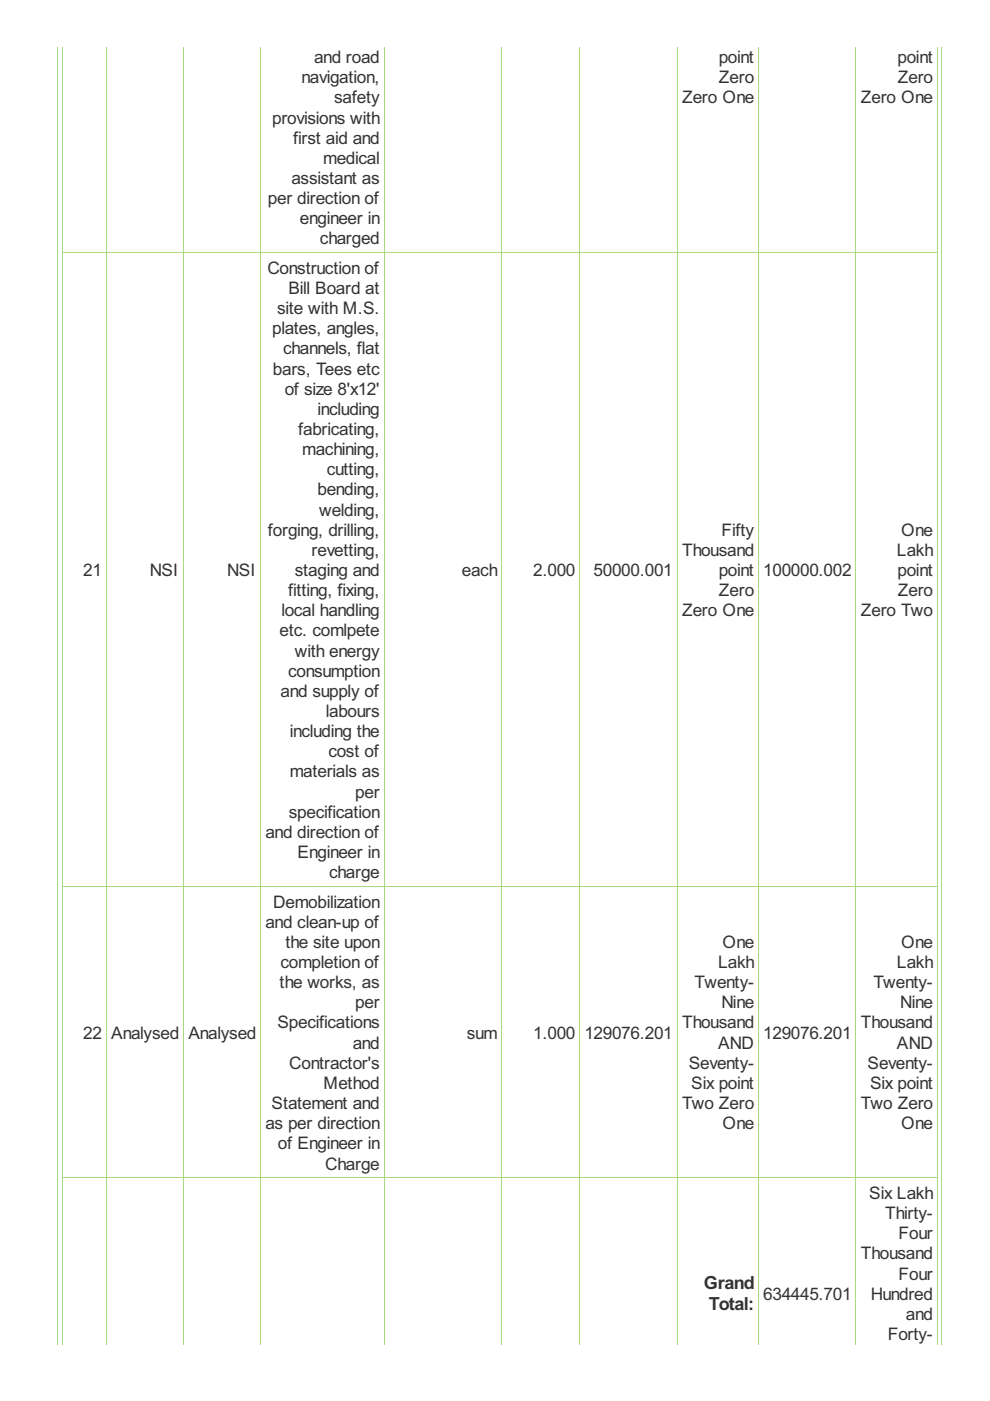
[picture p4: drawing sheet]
<svg xmlns="http://www.w3.org/2000/svg" width="210mm" height="297mm" viewBox="0 0 210 297" stroke-linecap="round" stroke-linejoin="round" font-family="sans-serif">
<defs><g id="words">
<g font-size="4.3" fill="#333">
<text x="149.2" y="273.2">Grand</text>
<text x="150.3" y="277.7">Total:</text>
</g>
<g font-size="4.1" fill="#333">
<text x="63.9" y="17.6">navigation,</text>
<text x="66.6" y="13.4">and road</text>
<text x="152.4" y="13.4">point</text>
<text x="152.4" y="17.6">Zero</text>
<text x="190.3" y="13.4">point</text>
<text x="190.4" y="17.6">Zero</text>
<text x="70.9" y="21.9">safety</text>
<text x="144.6" y="21.9">Zero One</text>
<text x="182.5" y="21.9">Zero One</text>
<text x="57.7" y="26.2">provisions with</text>
<text x="62.1" y="30.5">first aid and</text>
<text x="68.5" y="34.7">medical</text>
<text x="61.8" y="39">assistant as</text>
<text x="56.8" y="43.3">per direction of</text>
<text x="63.6" y="47.5">engineer in</text>
<text x="67.8" y="51.8">charged</text>
<text x="56.7" y="58">Construction of</text>
<text x="61.1" y="62.3">Bill Board at</text>
<text x="57.7" y="70.9">plates, angles,</text>
<text x="58.8" y="66.6">site with M.S.</text>
<text x="60" y="75.1">channels, flat</text>
<text x="57.9" y="79.4">bars, Tees etc</text>
<text x="60.4" y="83.7">of size 8'x12'</text>
<text x="67.3" y="88">including</text>
<text x="63.2" y="92.2">fabricating,</text>
<text x="64.1" y="96.5">machining,</text>
<text x="69.3" y="100.8">cutting,</text>
<text x="67.3" y="105">bending,</text>
<text x="56.8" y="113.6">forging, drilling,</text>
<text x="67.7" y="109.3">welding,</text>
<text x="153" y="113.6">Fifty</text>
<text x="191.1" y="113.6">One</text>
<text x="66.1" y="117.9">revetting,</text>
<text x="144.6" y="117.9">Thousand</text>
<text x="190.2" y="117.9">Lakh</text>
<text x="17.6" y="122.1">21</text>
<text x="31.8" y="122.1">NSI</text>
<text x="48.1" y="122.1">NSI</text>
<text x="62.5" y="122.1">staging and</text>
<text x="97.9" y="122.1">each</text>
<text x="113" y="122.1">2.000</text>
<text x="125.9" y="122.1">50000.001</text>
<text x="152.4" y="122.1">point</text>
<text x="161.8" y="122.1">100000.002</text>
<text x="190.3" y="122.1">point</text>
<text x="59.7" y="130.7">local handling</text>
<text x="61.1" y="126.4">fitting, fixing,</text>
<text x="144.6" y="130.7">Zero One</text>
<text x="152.4" y="126.4">Zero</text>
<text x="182.5" y="130.7">Zero Two</text>
<text x="190.4" y="126.4">Zero</text>
<text x="59.3" y="134.9">etc. comlpete</text>
<text x="61.1" y="143.5">consumption</text>
<text x="62.5" y="139.2">with energy</text>
<text x="59.5" y="147.8">and supply of</text>
<text x="69.1" y="152">labours</text>
<text x="61.4" y="156.3">including the</text>
<text x="69.6" y="160.6">cost of</text>
<text x="61.4" y="164.8">materials as</text>
<text x="61.3" y="173.4">specification</text>
<text x="75.3" y="169.1">per</text>
<text x="56.3" y="177.7">and direction of</text>
<text x="63.1" y="181.9">Engineer in</text>
<text x="69.8" y="186.2">charge</text>
<text x="56.3" y="196.7">and clean-up of</text>
<text x="57.9" y="192.4">Demobilization</text>
<text x="60.5" y="201">the site upon</text>
<text x="153.2" y="201">One</text>
<text x="191.1" y="201">One</text>
<text x="59.3" y="209.5">the works, as</text>
<text x="59.5" y="205.2">completion of</text>
<text x="147.3" y="209.5">Twenty-</text>
<text x="152.3" y="205.2">Lakh</text>
<text x="185.2" y="209.5">Twenty-</text>
<text x="190.2" y="205.2">Lakh</text>
<text x="75.3" y="213.8">per</text>
<text x="153" y="213.8">Nine</text>
<text x="190.9" y="213.8">Nine</text>
<text x="17.6" y="220.2">22</text>
<text x="23.6" y="220.2">Analysed</text>
<text x="40" y="220.2">Analysed</text>
<text x="58.8" y="218.1">Specifications</text>
<text x="99" y="220.2">sum</text>
<text x="113" y="220.2">1.000</text>
<text x="123.9" y="220.2">129076.201</text>
<text x="144.6" y="218.1">Thousand</text>
<text x="161.8" y="220.2">129076.201</text>
<text x="182.5" y="218.1">Thousand</text>
<text x="61.3" y="226.6">Contractor's</text>
<text x="74.8" y="222.3">and</text>
<text x="146" y="226.6">Seventy-</text>
<text x="152.3" y="222.3">AND</text>
<text x="183.9" y="226.6">Seventy-</text>
<text x="190.2" y="222.3">AND</text>
<text x="68.6" y="230.9">Method</text>
<text x="146.6" y="230.9">Six point</text>
<text x="184.5" y="230.9">Six point</text>
<text x="56.3" y="239.4">as per direction</text>
<text x="57.6" y="235.1">Statement and</text>
<text x="144.6" y="235.1">Two Zero</text>
<text x="153.2" y="239.4">One</text>
<text x="182.5" y="235.1">Two Zero</text>
<text x="191.1" y="239.4">One</text>
<text x="58.9" y="243.7">of Engineer in</text>
<text x="69" y="248">Charge</text>
<text x="184.3" y="254.2">Six Lakh</text>
<text x="187.7" y="258.5">Thirty-</text>
<text x="190.5" y="262.7">Four</text>
<text x="182.5" y="267">Thousand</text>
<text x="161.8" y="275.6">634445.701</text>
<text x="184.7" y="275.6">Hundred</text>
<text x="190.5" y="271.3">Four</text>
<text x="192.1" y="279.8">and</text>
<text x="188.2" y="284.1">Forty-</text>
</g>
</g></defs>
<g fill="none" stroke="#a8da7f" stroke-width=".21">
<path d="M12.2 9.9v275.1M13.3 9.9v275.1M22.5 9.9v275.1M38.9 9.9v275.1M55.3 9.9v275.1M81.5 9.9v275.1M106.4 9.9v275.1M122.9 9.9v275.1M143.6 9.9v275.1M160.8 9.9v275.1M181.5 9.9v275.1M198.7 9.9v275.1"/>
<path d="M199.6 9.9v275.1M13.2 53.5h185.6M13.2 187.9h185.6M13.2 249.7h185.6"/>
</g>
<use href="#words"/>
</svg>
